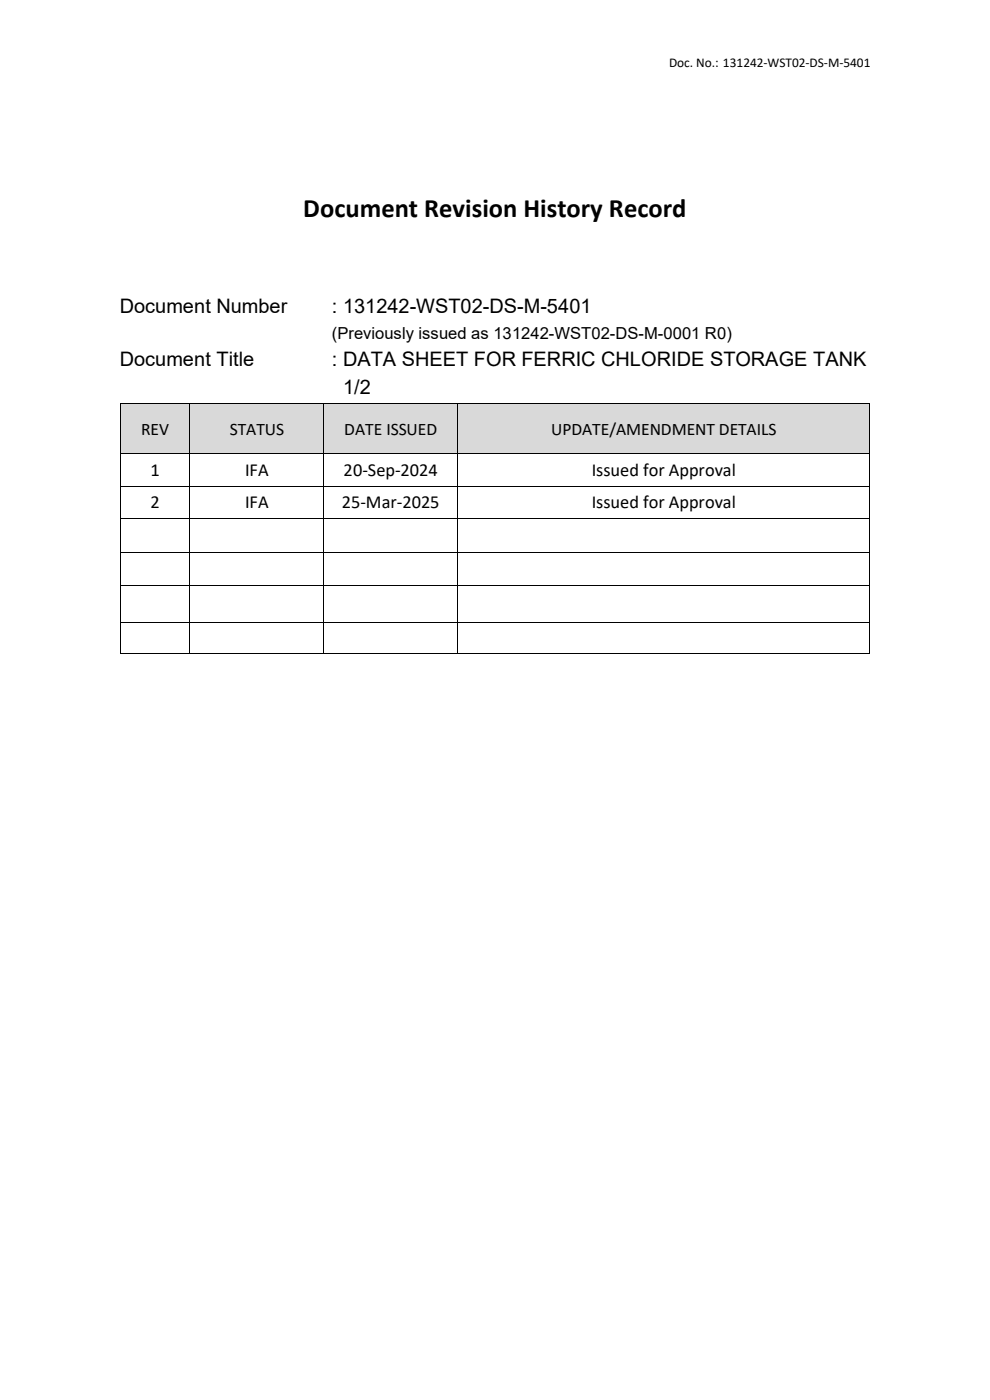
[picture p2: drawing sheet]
<svg xmlns="http://www.w3.org/2000/svg" width="210mm" height="297mm" viewBox="0 0 210 297" stroke-linecap="round" stroke-linejoin="round" font-family="sans-serif">
<defs><g id="words">
<text font-size="5.6" x="64.3" y="46.1">Document Revision History Record</text>
<g font-size="4.2">
<text x="25.4" y="66.4">Document Number</text>
<text x="70.4" y="66.4">: 131242-WST02-DS-M-5401</text>
<text x="25.4" y="77.6">Document Title</text>
<text x="70.4" y="77.6">: DATA SHEET FOR FERRIC CHLORIDE STORAGE TANK</text>
<text x="72.8" y="83.6">1/2</text>
</g>
<g font-size="3.9">
<text x="31.9" y="101">1</text>
<text x="52" y="101">IFA</text>
<text x="72.9" y="101">20-Sep-2024</text>
<text x="125.5" y="101">Issued for Approval</text>
<text x="31.9" y="107.9">2</text>
<text x="52" y="107.9">IFA</text>
<text x="72.5" y="107.9">25-Mar-2025</text>
<text x="125.5" y="107.9">Issued for Approval</text>
</g>
<g font-size="3.7">
<text x="29.9" y="92.2">REV</text>
<text x="48.7" y="92.2">STATUS</text>
<text x="73" y="92.2">DATE ISSUED</text>
<text x="116.9" y="92.2">UPDATE/AMENDMENT DETAILS</text>
</g>
<text font-size="3.5" x="70.4" y="71.8">(Previously issued as 131242-WST02-DS-M-0001 R0)</text>
<text font-size="2.8" x="141.9" y="14.1">Doc. No.: 131242-WST02-DS-M-5401</text>
</g></defs>
<g fill="#d9d9d9">
<path d="M25.6 85.7h14.6v10.5h-14.6z" fill-rule="evenodd"/>
<path d="M27.5 88.7h10.8v4.5h-10.8z" fill-rule="evenodd"/>
<path d="M40.4 85.7h28.2v10.5h-28.2z" fill-rule="evenodd"/>
<path d="M42.3 88.7h24.4v4.5h-24.4z" fill-rule="evenodd"/>
<path d="M68.8 85.7h28.2v10.5h-28.2z" fill-rule="evenodd"/>
<path d="M70.7 88.7h24.4v4.5h-24.4z" fill-rule="evenodd"/>
<path d="M97.2 85.7h87.2v10.5h-87.2z" fill-rule="evenodd"/>
<path d="M99.1 88.7h83.4v4.5h-83.4z" fill-rule="evenodd"/>
</g>
<g fill="#000">
<path d="M25.4 85.5h.2v.2h-.2zM25.4 96.2h.2v.2h-.2zM40.2 85.5h.2v.2h-.2zM40.2 96.2h.2v.2h-.2zM68.6 85.5h.2v.2h-.2zM68.6 96.2h.2v.2h-.2zM97 85.5h.2v.2h-.2zM97 96.2h.2v.2h-.2zM184.4 85.5h.2v.2h-.2zM184.4 96.2h.2v.2h-.2zM25.4 103h.2v.2h-.2zM25.4 109.9h.2v.1h-.2z"/>
<path d="M25.4 117.2h.2v.1h-.2zM40.2 103h.2v.2h-.2zM40.2 109.9h.2v.1h-.2zM40.2 117.2h.2v.1h-.2zM68.6 103h.2v.2h-.2zM68.6 109.9h.2v.1h-.2zM68.6 117.2h.2v.1h-.2zM97 103h.2v.2h-.2zM97 109.9h.2v.1h-.2zM97 117.2h.2v.1h-.2zM184.4 103h.2v.2h-.2zM184.4 109.9h.2v.1h-.2z"/>
<path d="M184.4 117.2h.2v.1h-.2zM25.4 124.2h.2v.1h-.2zM25.4 132h.2v.1h-.2zM25.4 138.5h.2v.1h-.2zM40.2 124.2h.2v.1h-.2zM40.2 132h.2v.1h-.2zM40.2 138.5h.2v.1h-.2zM68.6 124.2h.2v.1h-.2zM68.6 132h.2v.1h-.2zM68.6 138.5h.2v.1h-.2zM97 124.2h.2v.1h-.2zM97 132h.2v.1h-.2z"/>
<path d="M97 138.5h.2v.1h-.2zM184.4 124.2h.2v.1h-.2zM184.4 132h.2v.1h-.2zM184.4 138.5h.2v.1h-.2z"/>
</g>
<g fill="none" stroke="#000" stroke-width=".21">
<path d="M25.5 85.7v10.5M25.5 96.4v6.6M25.6 85.6h14.6M25.6 96.3h14.6M40.3 85.7v10.5M40.3 96.4v6.6M40.4 85.6h28.2M40.4 96.3h28.2M68.7 85.7v10.5M68.7 96.4v6.6M68.8 85.6h28.2M68.8 96.3h28.2"/>
<path d="M97.1 85.7v10.5M97.1 96.4v6.6M97.2 85.6h87.2M97.2 96.3h87.2M184.5 85.7v10.5M184.5 96.4v6.6M25.5 103.2v6.7M25.5 110v7.2M25.5 117.3v6.9M25.6 103.1h14.6M25.6 109.9h14.6M25.6 117.3h14.6"/>
<path d="M40.3 103.2v6.7M40.3 110v7.2M40.3 117.3v6.9M40.4 103.1h28.2M40.4 109.9h28.2M40.4 117.3h28.2M68.7 103.2v6.7M68.7 110v7.2M68.7 117.3v6.9M68.8 103.1h28.2M68.8 109.9h28.2M68.8 117.3h28.2"/>
<path d="M97.1 103.2v6.7M97.1 110v7.2M97.1 117.3v6.9M97.2 103.1h87.2M97.2 109.9h87.2M97.2 117.3h87.2M184.5 103.2v6.7M184.5 110v7.2M184.5 117.3v6.9M25.5 124.3v7.7M25.5 132.1v6.4M25.6 124.2h14.6"/>
<path d="M25.6 132h14.6M25.6 138.6h14.6M40.3 124.3v7.7M40.3 132.1v6.4M40.4 124.2h28.2M40.4 132h28.2M40.4 138.6h28.2M68.7 124.3v7.7M68.7 132.1v6.4M68.8 124.2h28.2M68.8 132h28.2M68.8 138.6h28.2"/>
<path d="M97.1 124.3v7.7M97.1 132.1v6.4M97.2 124.2h87.2M97.2 132h87.2M97.2 138.6h87.2M184.5 124.3v7.7M184.5 132.1v6.4"/>
</g>
<use href="#words"/>
</svg>
